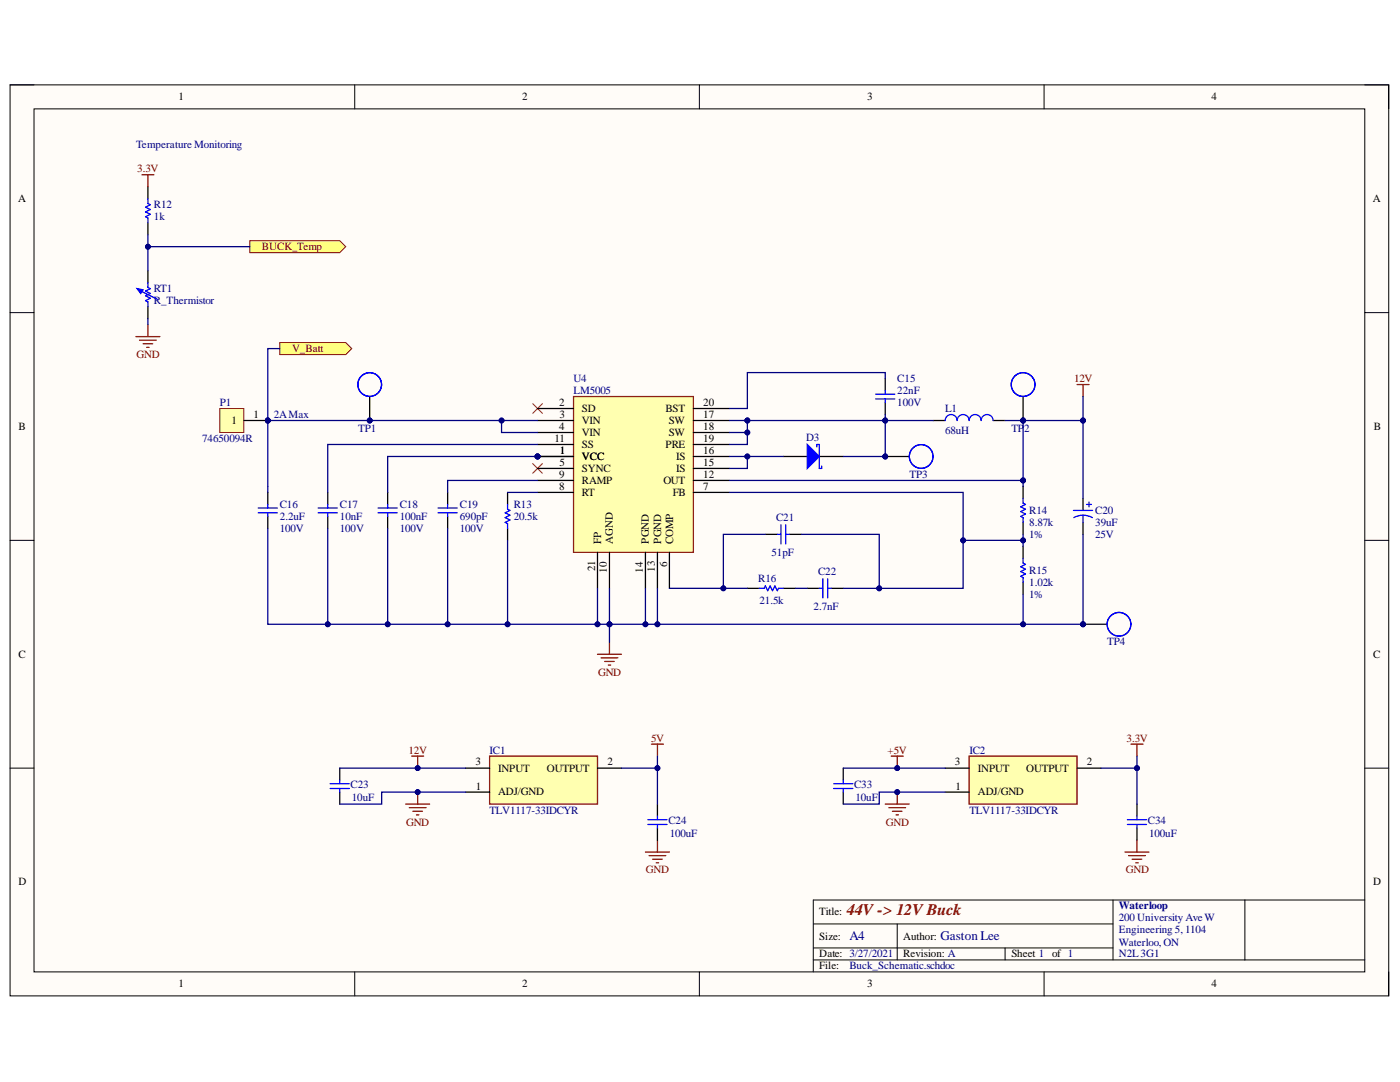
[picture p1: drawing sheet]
<svg xmlns="http://www.w3.org/2000/svg" width="279mm" height="216mm" viewBox="0 0 279 216" stroke-linecap="round" stroke-linejoin="round" font-family="sans-serif">
<defs><g id="words">
<text font-size="3.2" fill="#800000" x="169" y="182.7">44V -&gt; 12V Buck</text>
<g font-size="2.6" fill="#000080">
<text x="169.5" y="187.6">A4</text>
<text x="187.7" y="187.6">Gaston Lee</text>
</g>
<g font-size="2.2">
<text x="35.6" y="20">1</text>
<text x="104.2" y="20">2</text>
<text x="173.1" y="20">3</text>
<text x="241.8" y="20">4</text>
<text x="3.6" y="40.3">A</text>
<text x="274" y="40.3">A</text>
<text x="50.6" y="83.4">1</text>
<text x="111.6" y="81">2</text>
<text x="111.7" y="83.4">3</text>
<text x="116.1" y="82.2">SD</text>
<text x="132.8" y="82.2">BST</text>
<text x="140.3" y="81">20</text>
<text x="140.3" y="83.4">17</text>
<text x="3.7" y="85.8">B</text>
<text x="46.2" y="84.6">1</text>
<text x="110.6" y="88.2">11</text>
<text x="111.6" y="85.8">4</text>
<text x="116.1" y="84.6">VIN</text>
<text x="116.1" y="87">VIN</text>
<text x="116.1" y="89.4">SS</text>
<text x="132.8" y="89.4">PRE</text>
<text x="133.5" y="84.6">SW</text>
<text x="133.5" y="87">SW</text>
<text x="140.3" y="85.8">18</text>
<text x="140.3" y="88.2">19</text>
<text x="274.2" y="85.8">B</text>
<text x="111.6" y="95.4">9</text>
<text x="111.7" y="92.9">5</text>
<text x="111.7" y="90.6">1</text>
<text x="116.1" y="91.8">VCC</text>
<text x="116.1" y="94.2">SYNC</text>
<text x="134.9" y="91.8">IS</text>
<text x="134.9" y="94.2">IS</text>
<text x="140.3" y="90.6">16</text>
<text x="140.3" y="92.9">15</text>
<text x="140.3" y="95.4">12</text>
<text x="111.6" y="97.8">8</text>
<text x="116.1" y="96.6">RAMP</text>
<text x="116.1" y="98.9">RT</text>
<text x="132.4" y="96.6">OUT</text>
<text x="134.2" y="98.9">FB</text>
<text x="140.3" y="97.8">7</text>
<text x="118.8" y="114" transform="rotate(-90 118.8 114)">21</text>
<text x="119.9" y="108.5" transform="rotate(-90 119.9 108.5)">FP</text>
<text x="122.3" y="108.5" transform="rotate(-90 122.3 108.5)">AGND</text>
<text x="129.5" y="108.5" transform="rotate(-90 129.5 108.5)">PGND</text>
<text x="132" y="108.5" transform="rotate(-90 132 108.5)">PGND</text>
<text x="133.1" y="113.2" transform="rotate(-90 133.1 113.2)">6</text>
<text x="134.3" y="108.5" transform="rotate(-90 134.3 108.5)">COMP</text>
<text x="121.1" y="114.2" transform="rotate(-90 121.1 114.2)">10</text>
<text x="128.3" y="114.2" transform="rotate(-90 128.3 114.2)">14</text>
<text x="130.7" y="114.1" transform="rotate(-90 130.7 114.1)">13</text>
<text x="3.7" y="131.2">C</text>
<text x="274.1" y="131.2">C</text>
<text x="94.9" y="152.7">3</text>
<text x="99.4" y="154">INPUT</text>
<text x="109.1" y="154">OUTPUT</text>
<text x="121.2" y="152.7">2</text>
<text x="190.6" y="152.7">3</text>
<text x="195.2" y="154">INPUT</text>
<text x="204.8" y="154">OUTPUT</text>
<text x="216.9" y="152.7">2</text>
<text x="95" y="157.5">1</text>
<text x="99.4" y="158.7">ADJ/GND</text>
<text x="190.7" y="157.5">1</text>
<text x="195.2" y="158.7">ADJ/GND</text>
<text x="3.7" y="176.7">D</text>
<text x="274.1" y="176.7">D</text>
<text x="163.5" y="182.7">Title:</text>
<text x="163.5" y="187.5">Size:</text>
<text x="163.5" y="191">Date: 3/27/2021</text>
<text x="180.3" y="187.5">Author:</text>
<text x="180.3" y="191">Revision: A</text>
<text x="201.8" y="191">Sheet 1 of 1</text>
<text x="35.6" y="197">1</text>
<text x="104.2" y="197">2</text>
<text x="163.5" y="193.4">File:</text>
<text x="173.1" y="197">3</text>
<text x="241.8" y="197">4</text>
</g>
<g font-size="2.2" fill="#000080">
<text x="27.2" y="29.6">Temperature Monitoring</text>
<text x="30.7" y="41.5">R12</text>
<text x="30.7" y="44">1k</text>
<text x="30.7" y="58.3">RT1</text>
<text x="30.7" y="60.7">R_Thermistor</text>
<text x="114.5" y="76.2">U4</text>
<text x="179.1" y="76.2">C15</text>
<text x="43.9" y="81">P1</text>
<text x="54.6" y="83.4">2AMax</text>
<text x="114.5" y="78.6">LM5005</text>
<text x="179.1" y="78.6">22nF</text>
<text x="179.1" y="81">100V</text>
<text x="188.6" y="82.2">L1</text>
<text x="40.3" y="88.2">74650094R</text>
<text x="71.5" y="86.3">TP1</text>
<text x="160.9" y="87.9">D3</text>
<text x="188.6" y="86.5">68uH</text>
<text x="201.8" y="86.3">TP</text>
<text x="204.4" y="86.3">2</text>
<text x="181.5" y="95.3">TP3</text>
<text x="55.8" y="101.3">C16</text>
<text x="67.8" y="101.3">C17</text>
<text x="79.8" y="101.3">C18</text>
<text x="91.8" y="101.3">C19</text>
<text x="102.5" y="101.3">R13</text>
<text x="55.8" y="103.8">2.2uF</text>
<text x="55.8" y="106.1">100V</text>
<text x="67.8" y="103.8">10nF</text>
<text x="67.8" y="106.1">100V</text>
<text x="79.8" y="103.8">100nF</text>
<text x="79.8" y="106.1">100V</text>
<text x="91.8" y="103.8">690pF</text>
<text x="91.8" y="106.1">100V</text>
<text x="102.5" y="103.8">20.5k</text>
<text x="154.9" y="104">C21</text>
<text x="205.4" y="104.9">8.87k</text>
<text x="205.4" y="102.6">R14</text>
<text x="205.4" y="107.3">1%</text>
<text x="218.6" y="104.9">39uF</text>
<text x="218.6" y="102.6">C20</text>
<text x="218.6" y="107.3">25V</text>
<text x="154" y="111">51pF</text>
<text x="151.3" y="116.2">R16</text>
<text x="163.3" y="114.8">C22</text>
<text x="205.4" y="116.9">1.02k</text>
<text x="205.4" y="114.5">R15</text>
<text x="205.4" y="119.3">1%</text>
<text x="151.6" y="120.5">21.5k</text>
<text x="162.3" y="121.7">2.7nF</text>
<text x="221" y="128.8">TP4</text>
<text x="97.7" y="150.4">IC1</text>
<text x="193.5" y="150.4">IC2</text>
<text x="70" y="157.3">C23</text>
<text x="70.2" y="159.9">10uF</text>
<text x="170.5" y="157.3">C33</text>
<text x="170.7" y="159.9">10uF</text>
<text x="97.7" y="162.4">TLV1117-33IDCYR</text>
<text x="133.4" y="164.5">C24</text>
<text x="133.7" y="167.1">100uF</text>
<text x="193.5" y="162.4">TLV1117-33IDCYR</text>
<text x="229.1" y="164.5">C34</text>
<text x="229.3" y="167.1">100uF</text>
<text x="223.3" y="181.5">Waterloop</text>
<text x="223.3" y="183.8">200 University Ave W</text>
<text x="223.3" y="186.2">Engineering 5,1104</text>
<text x="223.3" y="188.7">Waterloo, ON</text>
<text x="223.3" y="191">N2L3G1</text>
<text x="169.5" y="193.4">Buck_Schematic.schdoc</text>
</g>
<g font-size="2.2" fill="#800000">
<text x="27.4" y="34.3">3.3V</text>
<text x="52.3" y="49.9">BUCK_Temp</text>
<text x="27.2" y="71.5">GND</text>
<text x="58.3" y="70.3">V_Batt</text>
<text x="214.4" y="76.2">12V</text>
<text x="119.4" y="134.8">GND</text>
<text x="129.9" y="148">5V</text>
<text x="224.8" y="148">3.3V</text>
<text x="81.5" y="150.4">12V</text>
<text x="177.1" y="150.4">+5V</text>
<text x="81" y="164.7">GND</text>
<text x="176.8" y="164.7">GND</text>
<text x="128.9" y="174.3">GND</text>
<text x="224.7" y="174.3">GND</text>
</g>
</g></defs>
<path d="M2 16.9h275.2v181.8h-275.2z" fill-rule="evenodd" fill="#fffcf8"/>
<path d="M2 16.9h275.2v181.8h-275.2z" fill="none" stroke="#000" stroke-width=".2"/>
<path d="M6.8 21.7h265.6v172.2h-265.6z" fill-rule="evenodd" fill="#fffcf8"/>
<g fill="none" stroke="#000" stroke-width=".2">
<path d="M2 16.9h4.8M70.8 16.9v4.8M139.6 16.9v4.8M208.4 16.9v4.8M272.4 16.9h4.8v4.8M6.8 21.7h265.6v172.2h-265.6zM2 62.4h4.8M272.4 62.4h4.8M2 107.8h4.8M272.4 107.8h4.8M2 153.3h4.8M272.4 153.3h4.8"/>
<path d="M222.1 179.6v11.9M248.4 179.6v11.9M272.4 179.6h-110.1v14.3M70.8 193.9v4.8M139.6 193.9v4.8M162.3 184.4h59.8M162.3 191.5h110.1M162.3 189.2h59.8M179.1 184.4v7.1M200.6 189.2v2.3M208.4 193.9v4.8M277.2 193.9v4.8"/>
</g>
<path d="M106.3 80.6l1.9 1.9M106.3 92.5l1.9 1.9M108.2 80.6l-1.9 1.9M108.2 92.5l-1.9 1.9" fill="none" stroke="#f00" stroke-width=".2"/>
<circle cx="107.3" cy="91.1" r=".48" fill="#000080"/>
<circle cx="107.3" cy="91.1" r=".48" fill="none" stroke="#000080" stroke-width=".2"/>
<circle cx="107.3" cy="91.1" r=".48" fill="#000080"/>
<circle cx="107.3" cy="91.1" r=".48" fill="none" stroke="#000080" stroke-width=".2"/>
<path d="M114.5 79.1h23.9v31.1h-23.9z" fill-rule="evenodd" fill="#ffffb0"/>
<path d="M114.5 79.1h23.9v31.1h-23.9z" fill="none" stroke="#85200c" stroke-width=".25"/>
<path d="M107.3 91.1h7.2" fill="none" stroke="#000" stroke-width=".25"/>
<circle cx="107.3" cy="91.1" r=".48" fill="#000080"/>
<circle cx="107.3" cy="91.1" r=".48" fill="none" stroke="#000080" stroke-width=".2"/>
<path d="M107.3 81.5h7.2M107.3 83.9h7.2M107.3 86.3h7.2M107.3 88.7h7.2M107.3 91.1h7.2M138.4 81.5h7.2M138.4 83.9h7.2M138.4 86.3h7.2M138.4 88.7h7.2M138.4 91.1h7.2" fill="none" stroke="#000" stroke-width=".25"/>
<circle cx="107.3" cy="91.1" r=".48" fill="#000080"/>
<circle cx="107.3" cy="91.1" r=".48" fill="none" stroke="#000080" stroke-width=".2"/>
<g fill="none" stroke="#000" stroke-width=".25">
<path d="M176.7 75.5v2.4M53.4 98.3v2.4M65.4 98.3v2.4M77.4 98.3v2.4M89.3 98.3v2.4M101.3 98.3v2.4M107.3 93.5h7.2M107.3 95.9h7.2M107.3 98.3h7.2M138.4 93.5h7.2M138.4 95.9h7.2M138.4 98.3h7.2"/>
<path d="M156.3 91.1h4.8M163.5 91.1h4.8M176.7 80.3v2.4M186.2 83.9h2.4M198.2 83.9h2.4M53.4 103v2.4M65.4 103v2.4M77.4 103v2.4M89.3 103v2.4M101.3 105.4v2.4M119.2 110.2v7.2M121.6 110.2v7.2"/>
<path d="M128.8 110.2v7.2M131.2 110.2v7.2M133.6 110.2v7.2"/>
</g>
<g fill="none" stroke="#00f" stroke-width=".25">
<path d="M174.8 78.6h3.8M174.8 79.6h3.8M176.7 77.9v.7M176.7 79.6v.7M188.6 83.9a1.19 1.19 0 0 1 1.2-1.2 1.19 1.19 0 0 1 1.2 1.2 1.2 1.2 0 0 1 1.2-1.2 1.2 1.2 0 0 1 1.2 1.2 1.19 1.19 0 0 1 1.2-1.2 1.19 1.19 0 0 1 1.2 1.2 1.19 1.19 0 0 1 1.2-1.2 1.19 1.19 0 0 1 1.2 1.2M51.5 101.4h3.9M51.5 102.3h3.9M53.4 100.7v.7M53.4 102.3v.7M63.5 101.4h3.8M63.5 102.3h3.8M65.4 100.7v.7"/>
<path d="M65.4 102.3v.7M75.5 101.4h3.8M75.5 102.3h3.8M77.4 100.7v.7M77.4 102.3v.7M87.4 101.4h3.8M87.4 102.3h3.8M89.3 100.7v.7M89.3 102.3v.7M101.3 100.7v.9l.5 .2-1 .5 1 .5-1 .5 1 .5-1 .4 .5 .3v.9"/>
</g>
<path d="M161.1 88.7l2.4 2.4-2.4 2.4z" fill="#00f"/>
<g fill="none" stroke="#00f" stroke-width=".25">
<path d="M161.1 88.7l2.4 2.4-2.4 2.4zM163 89.2v-.5h.5v4.8h.5v-.5M204.2 99.5v.9l.5 .3-1 .4 1 .5-1 .5 1 .5-1 .4 .5 .3v.9M151.5 117.4h1l.2-.5 .5 1 .5-1 .5 1 .5-1 .4 1 .3-.5h.9M155.1 106.6h.7M155.8 104.7v3.8M156.8 104.7v3.8M156.8 106.6h.7M163.5 117.4h.7M164.2 115.5v3.8M165.2 117.4h.7M165.2 115.5v3.8"/>
<path d="M204.2 111.4v1l.5 .2-1 .5 1 .5-1 .4 1 .5-1 .5 .5 .2v1M214.2 101.9h3.9M216.1 102.8l.8 .1 1.1 .4M216.1 102.8l-1.1 .2-.7 .3M216.1 102.8v1.4M216.9 100.7h.9M217.3 100.2v.9"/>
</g>
<path d="M204.2 97.1v2.4M216.1 99.5v2.4M149.1 117.4h2.4M152.7 106.6h2.4M156.3 117.4h2.4M157.5 106.6h2.4M161.1 117.4h2.4M165.9 117.4h2.4M204.2 104.2v2.4M204.2 109v2.4M204.2 116.2v2.4M216.1 104.2v2.4" fill="none" stroke="#000" stroke-width=".25"/>
<path d="M214.9 76.7h2.4M216.1 76.7v2.4M119.2 130.5h4.8M120 131.3h3.3M120.7 132h1.9M121.4 132.7h.5M121.6 128.2v2.3" fill="none" stroke="#800000" stroke-width=".25"/>
<circle cx="73.8" cy="83.9" r=".48" fill="#000080"/>
<circle cx="73.8" cy="83.9" r=".48" fill="none" stroke="#000080" stroke-width=".2"/>
<path d="M73.8 79.1v4.8" fill="none" stroke="#000" stroke-width=".25"/>
<circle cx="73.8" cy="83.9" r=".48" fill="#000080"/>
<circle cx="73.8" cy="83.9" r=".48" fill="none" stroke="#000080" stroke-width=".2"/>
<g fill="none" stroke="#00f" stroke-width=".25">
<circle cx="73.8" cy="76.7" r="2.36"/>
<circle cx="73.8" cy="76.7" r="2.37"/>
</g>
<circle cx="204.2" cy="83.9" r=".48" fill="#000080"/>
<circle cx="204.2" cy="83.9" r=".48" fill="none" stroke="#000080" stroke-width=".2"/>
<path d="M204.2 79.1v4.8" fill="none" stroke="#000" stroke-width=".25"/>
<circle cx="204.2" cy="83.9" r=".48" fill="#000080"/>
<circle cx="204.2" cy="83.9" r=".48" fill="none" stroke="#000080" stroke-width=".2"/>
<circle cx="204.2" cy="76.7" r="2.37" fill="none" stroke="#00f" stroke-width=".25"/>
<circle cx="216.1" cy="124.6" r=".48" fill="#000080"/>
<circle cx="216.1" cy="124.6" r=".48" fill="none" stroke="#000080" stroke-width=".2"/>
<path d="M216.1 124.6h4.8" fill="none" stroke="#000" stroke-width=".25"/>
<circle cx="216.1" cy="124.6" r=".48" fill="#000080"/>
<circle cx="216.1" cy="124.6" r=".48" fill="none" stroke="#000080" stroke-width=".2"/>
<g fill="none" stroke="#00f" stroke-width=".25">
<path d="M28.1 58.1l3.3 1.6M29.5 56.4v1l.5 .2-1 .5 1 .5-1 .4 1 .5-1 .5 .5 .2v1"/>
<circle cx="223.3" cy="124.6" r="2.37"/>
<circle cx="223.3" cy="124.6" r="2.36"/>
</g>
<path d="M29.5 54v2.4M29.5 61.2v2.4" fill="none" stroke="#000" stroke-width=".25"/>
<path d="M27.4 57.6l1.2 .2-.5 .8z" fill="#00f"/>
<path d="M29.5 39.7v.9l.5 .3-1 .4 1 .5-1 .5 1 .5-1 .4 .5 .3v.9M27.4 57.6l1.2 .2-.5 .8z" fill="none" stroke="#00f" stroke-width=".25"/>
<path d="M29.5 37.3v2.4M29.5 44.4v2.4" fill="none" stroke="#000" stroke-width=".25"/>
<path d="M27.1 67.2h4.8M27.8 67.9h3.4M28.6 68.6h1.9M29.3 69.3h.5M29.5 64.8v2.4" fill="none" stroke="#800000" stroke-width=".25"/>
<path d="M49.9 48h17.9l1.2 1.2-1.2 1.2h-17.9z" fill-rule="evenodd" fill="#ffff80"/>
<path d="M49.9 48h17.9l1.2 1.2-1.2 1.2h-17.9z" fill="none" stroke="#800000" stroke-width=".2"/>
<circle cx="176.7" cy="91.1" r=".48" fill="#000080"/>
<circle cx="176.7" cy="91.1" r=".48" fill="none" stroke="#000080" stroke-width=".2"/>
<path d="M176.7 91.1h4.7" fill="none" stroke="#000" stroke-width=".25"/>
<circle cx="176.7" cy="91.1" r=".48" fill="#000080"/>
<circle cx="176.7" cy="91.1" r=".48" fill="none" stroke="#000080" stroke-width=".2"/>
<circle cx="183.8" cy="91.1" r="2.36" fill="none" stroke="#00f" stroke-width=".25"/>
<path d="M97.7 150.9h21.5v9.5h-21.5z" fill-rule="evenodd" fill="#ffffb0"/>
<path d="M97.7 150.9h21.5v9.5h-21.5zM130 148.5h2.4M131.2 148.5v2.4M128.8 170h4.8M129.5 170.7h3.4M130.2 171.4h2M131 172.2h.4M131.2 167.6v2.4" fill="none" stroke="#800000" stroke-width=".25"/>
<path d="M92.9 158.1h4.8M92.9 153.3h4.8M119.2 153.3h4.8M131.2 160.4v2.4M131.2 165.2v2.4" fill="none" stroke="#000" stroke-width=".25"/>
<path d="M129.3 164.5h3.8M129.3 163.6h3.8M131.2 162.8v.8M131.2 164.5v.7" fill="none" stroke="#00f" stroke-width=".25"/>
<circle cx="53.4" cy="83.9" r=".48" fill="#000080"/>
<circle cx="53.4" cy="83.9" r=".48" fill="none" stroke="#000080" stroke-width=".2"/>
<path d="M43.9 81.5h4.8v4.8h-4.8z" fill-rule="evenodd" fill="#ffffb0"/>
<path d="M43.9 81.5h4.8v4.8h-4.8z" fill="none" stroke="#800000" stroke-width=".2"/>
<path d="M48.7 83.9h4.7" fill="none" stroke="#000" stroke-width=".25"/>
<circle cx="53.4" cy="83.9" r=".48" fill="#000080"/>
<circle cx="53.4" cy="83.9" r=".48" fill="none" stroke="#000080" stroke-width=".2"/>
<path d="M28.3 34.9h2.4M29.5 34.9v2.4M82.2 150.9h2.3M83.4 150.9v2.4" fill="none" stroke="#800000" stroke-width=".25"/>
<circle cx="83.4" cy="153.3" r=".48" fill="#000080"/>
<circle cx="83.4" cy="153.3" r=".48" fill="none" stroke="#000080" stroke-width=".2"/>
<path d="M83.4 158.1v2.3M81 160.4h4.7M81.7 161.2h3.3M82.4 161.9h1.9M83.1 162.6h.5" fill="none" stroke="#800000" stroke-width=".25"/>
<circle cx="83.4" cy="158.1" r=".48" fill="#000080"/>
<circle cx="83.4" cy="158.1" r=".48" fill="none" stroke="#000080" stroke-width=".2"/>
<path d="M193.4 150.9h21.5v9.5h-21.5z" fill-rule="evenodd" fill="#ffffb0"/>
<path d="M177.9 150.9h2.4M179.1 150.9v2.4M193.4 150.9h21.5v9.5h-21.5zM225.7 148.5h2.4M226.9 148.5v2.4M224.5 170h4.8M225.2 170.7h3.4M226 171.4h1.9M226.7 172.2h.4M226.9 167.6v2.4" fill="none" stroke="#800000" stroke-width=".25"/>
<path d="M188.6 158.1h4.8M188.6 153.3h4.8M214.9 153.3h4.8M226.9 160.4v2.4M226.9 165.2v2.4" fill="none" stroke="#000" stroke-width=".25"/>
<path d="M225 164.5h3.8M225 163.6h3.8M226.9 162.8v.8M226.9 164.5v.7" fill="none" stroke="#00f" stroke-width=".25"/>
<circle cx="179.1" cy="153.3" r=".48" fill="#000080"/>
<circle cx="179.1" cy="153.3" r=".48" fill="none" stroke="#000080" stroke-width=".2"/>
<path d="M179.1 158.1v2.3M176.7 160.4h4.7M177.4 161.2h3.3M178.1 161.9h1.9M178.8 162.6h.5" fill="none" stroke="#800000" stroke-width=".25"/>
<circle cx="179.1" cy="158.1" r=".48" fill="#000080"/>
<circle cx="179.1" cy="158.1" r=".48" fill="none" stroke="#000080" stroke-width=".2"/>
<path d="M67.8 153.3v2.4M67.8 158.1v2.3M168.3 153.3v2.4M168.3 158.1v2.3" fill="none" stroke="#000" stroke-width=".25"/>
<path d="M65.9 157.3h3.8M65.9 156.4h3.8M67.8 155.7v.7M67.8 157.3v.8M166.4 157.3h3.8M166.4 156.4h3.8M168.3 155.7v.7M168.3 157.3v.8" fill="none" stroke="#00f" stroke-width=".25"/>
<path d="M216.1 79.1v4.8" fill="none" stroke="#000080" stroke-width=".25"/>
<circle cx="216.1" cy="83.9" r=".48" fill="#000080"/>
<circle cx="216.1" cy="83.9" r=".48" fill="none" stroke="#000080" stroke-width=".2"/>
<path d="M29.5 46.8v2.4h20.4" fill="none" stroke="#000080" stroke-width=".25"/>
<circle cx="29.5" cy="49.2" r=".48" fill="#000080"/>
<circle cx="29.5" cy="49.2" r=".48" fill="none" stroke="#000080" stroke-width=".2"/>
<path d="M53.4 105.4v19.2h35.9v-19.2" fill="none" stroke="#000080" stroke-width=".25"/>
<circle cx="89.3" cy="124.6" r=".48" fill="#000080"/>
<circle cx="89.3" cy="124.6" r=".48" fill="none" stroke="#000080" stroke-width=".2"/>
<circle cx="77.4" cy="124.6" r=".48" fill="#000080"/>
<circle cx="77.4" cy="124.6" r=".48" fill="none" stroke="#000080" stroke-width=".2"/>
<circle cx="65.4" cy="124.6" r=".48" fill="#000080"/>
<circle cx="65.4" cy="124.6" r=".48" fill="none" stroke="#000080" stroke-width=".2"/>
<path d="M107.3 88.7h-41.9v9.6M107.3 91.1h-29.9v7.2" fill="none" stroke="#000080" stroke-width=".25"/>
<circle cx="107.3" cy="91.1" r=".48" fill="#000080"/>
<circle cx="107.3" cy="91.1" r=".48" fill="none" stroke="#000080" stroke-width=".2"/>
<path d="M101.3 107.8v16.8h-12" fill="none" stroke="#000080" stroke-width=".25"/>
<circle cx="101.3" cy="124.6" r=".48" fill="#000080"/>
<circle cx="101.3" cy="124.6" r=".48" fill="none" stroke="#000080" stroke-width=".2"/>
<circle cx="89.3" cy="124.6" r=".48" fill="#000080"/>
<circle cx="89.3" cy="124.6" r=".48" fill="none" stroke="#000080" stroke-width=".2"/>
<path d="M107.3 95.9h-18v2.4M101.3 124.6h17.9" fill="none" stroke="#000080" stroke-width=".25"/>
<circle cx="101.3" cy="124.6" r=".48" fill="#000080"/>
<circle cx="101.3" cy="124.6" r=".48" fill="none" stroke="#000080" stroke-width=".2"/>
<circle cx="119.2" cy="124.6" r=".48" fill="#000080"/>
<circle cx="119.2" cy="124.6" r=".48" fill="none" stroke="#000080" stroke-width=".2"/>
<path d="M101.3 98.3h6M119.2 117.4v7.2h2.4v-7.2" fill="none" stroke="#000080" stroke-width=".25"/>
<circle cx="119.2" cy="124.6" r=".48" fill="#000080"/>
<circle cx="119.2" cy="124.6" r=".48" fill="none" stroke="#000080" stroke-width=".2"/>
<circle cx="121.6" cy="124.6" r=".48" fill="#000080"/>
<circle cx="121.6" cy="124.6" r=".48" fill="none" stroke="#000080" stroke-width=".2"/>
<path d="M131.2 117.4v7.2h-9.6" fill="none" stroke="#000080" stroke-width=".25"/>
<circle cx="121.6" cy="124.6" r=".48" fill="#000080"/>
<circle cx="121.6" cy="124.6" r=".48" fill="none" stroke="#000080" stroke-width=".2"/>
<circle cx="128.8" cy="124.6" r=".48" fill="#000080"/>
<circle cx="128.8" cy="124.6" r=".48" fill="none" stroke="#000080" stroke-width=".2"/>
<circle cx="131.2" cy="124.6" r=".48" fill="#000080"/>
<circle cx="131.2" cy="124.6" r=".48" fill="none" stroke="#000080" stroke-width=".2"/>
<path d="M204.2 118.6v6h-73" fill="none" stroke="#000080" stroke-width=".25"/>
<circle cx="131.2" cy="124.6" r=".48" fill="#000080"/>
<circle cx="131.2" cy="124.6" r=".48" fill="none" stroke="#000080" stroke-width=".2"/>
<circle cx="204.2" cy="124.6" r=".48" fill="#000080"/>
<circle cx="204.2" cy="124.6" r=".48" fill="none" stroke="#000080" stroke-width=".2"/>
<path d="M133.6 117.4h15.5" fill="none" stroke="#000080" stroke-width=".25"/>
<circle cx="144.4" cy="117.4" r=".48" fill="#000080"/>
<circle cx="144.4" cy="117.4" r=".48" fill="none" stroke="#000080" stroke-width=".2"/>
<path d="M152.7 106.6h-8.3v10.8" fill="none" stroke="#000080" stroke-width=".25"/>
<circle cx="144.4" cy="117.4" r=".48" fill="#000080"/>
<circle cx="144.4" cy="117.4" r=".48" fill="none" stroke="#000080" stroke-width=".2"/>
<path d="M145.6 98.3h46.6v9.5h12v1.2" fill="none" stroke="#000080" stroke-width=".25"/>
<circle cx="192.2" cy="107.8" r=".48" fill="#000080"/>
<circle cx="192.2" cy="107.8" r=".48" fill="none" stroke="#000080" stroke-width=".2"/>
<circle cx="204.2" cy="107.8" r=".48" fill="#000080"/>
<circle cx="204.2" cy="107.8" r=".48" fill="none" stroke="#000080" stroke-width=".2"/>
<path d="M145.6 95.9h58.6" fill="none" stroke="#000080" stroke-width=".25"/>
<circle cx="204.2" cy="95.9" r=".48" fill="#000080"/>
<circle cx="204.2" cy="95.9" r=".48" fill="none" stroke="#000080" stroke-width=".2"/>
<path d="M149.1 91.1v2.4h-3.5" fill="none" stroke="#000080" stroke-width=".25"/>
<circle cx="149.1" cy="91.1" r=".48" fill="#000080"/>
<circle cx="149.1" cy="91.1" r=".48" fill="none" stroke="#000080" stroke-width=".2"/>
<path d="M145.6 91.1h10.7" fill="none" stroke="#000080" stroke-width=".25"/>
<circle cx="149.1" cy="91.1" r=".48" fill="#000080"/>
<circle cx="149.1" cy="91.1" r=".48" fill="none" stroke="#000080" stroke-width=".2"/>
<path d="M149.1 83.9v4.8h-3.5" fill="none" stroke="#000080" stroke-width=".25"/>
<circle cx="149.1" cy="86.3" r=".48" fill="#000080"/>
<circle cx="149.1" cy="86.3" r=".48" fill="none" stroke="#000080" stroke-width=".2"/>
<circle cx="149.1" cy="83.9" r=".48" fill="#000080"/>
<circle cx="149.1" cy="83.9" r=".48" fill="none" stroke="#000080" stroke-width=".2"/>
<path d="M145.6 86.3h3.5" fill="none" stroke="#000080" stroke-width=".25"/>
<circle cx="149.1" cy="86.3" r=".48" fill="#000080"/>
<circle cx="149.1" cy="86.3" r=".48" fill="none" stroke="#000080" stroke-width=".2"/>
<path d="M145.6 83.9h3.5" fill="none" stroke="#000080" stroke-width=".25"/>
<circle cx="149.1" cy="83.9" r=".48" fill="#000080"/>
<circle cx="149.1" cy="83.9" r=".48" fill="none" stroke="#000080" stroke-width=".2"/>
<path d="M176.7 75.5v-1.2h-27.5v7.2h-3.6M149.2 83.9h37" fill="none" stroke="#000080" stroke-width=".25"/>
<circle cx="149.1" cy="83.9" r=".48" fill="#000080"/>
<circle cx="149.1" cy="83.9" r=".48" fill="none" stroke="#000080" stroke-width=".2"/>
<circle cx="176.7" cy="83.9" r=".48" fill="#000080"/>
<circle cx="176.7" cy="83.9" r=".48" fill="none" stroke="#000080" stroke-width=".2"/>
<path d="M158.7 117.4h2.4M159.9 106.6h15.6v10.8" fill="none" stroke="#000080" stroke-width=".25"/>
<circle cx="175.5" cy="117.4" r=".48" fill="#000080"/>
<circle cx="175.5" cy="117.4" r=".48" fill="none" stroke="#000080" stroke-width=".2"/>
<path d="M192.2 107.8v9.6h-23.9" fill="none" stroke="#000080" stroke-width=".25"/>
<circle cx="175.5" cy="117.4" r=".48" fill="#000080"/>
<circle cx="175.5" cy="117.4" r=".48" fill="none" stroke="#000080" stroke-width=".2"/>
<circle cx="192.2" cy="107.8" r=".48" fill="#000080"/>
<circle cx="192.2" cy="107.8" r=".48" fill="none" stroke="#000080" stroke-width=".2"/>
<path d="M176.7 83.9v7.2h-8.4" fill="none" stroke="#000080" stroke-width=".25"/>
<circle cx="176.7" cy="91.1" r=".48" fill="#000080"/>
<circle cx="176.7" cy="91.1" r=".48" fill="none" stroke="#000080" stroke-width=".2"/>
<circle cx="176.7" cy="83.9" r=".48" fill="#000080"/>
<circle cx="176.7" cy="83.9" r=".48" fill="none" stroke="#000080" stroke-width=".2"/>
<path d="M200.6 83.9h3.6v12" fill="none" stroke="#000080" stroke-width=".25"/>
<circle cx="204.2" cy="95.9" r=".48" fill="#000080"/>
<circle cx="204.2" cy="95.9" r=".48" fill="none" stroke="#000080" stroke-width=".2"/>
<circle cx="204.2" cy="83.9" r=".48" fill="#000080"/>
<circle cx="204.2" cy="83.9" r=".48" fill="none" stroke="#000080" stroke-width=".2"/>
<path d="M216.1 106.6v18h-11.9" fill="none" stroke="#000080" stroke-width=".25"/>
<circle cx="204.2" cy="124.6" r=".48" fill="#000080"/>
<circle cx="204.2" cy="124.6" r=".48" fill="none" stroke="#000080" stroke-width=".2"/>
<circle cx="216.1" cy="124.6" r=".48" fill="#000080"/>
<circle cx="216.1" cy="124.6" r=".48" fill="none" stroke="#000080" stroke-width=".2"/>
<path d="M65.4 105.4v19.2" fill="none" stroke="#000080" stroke-width=".25"/>
<circle cx="65.4" cy="124.6" r=".48" fill="#000080"/>
<circle cx="65.4" cy="124.6" r=".48" fill="none" stroke="#000080" stroke-width=".2"/>
<path d="M77.4 105.4v19.2" fill="none" stroke="#000080" stroke-width=".25"/>
<circle cx="77.4" cy="124.6" r=".48" fill="#000080"/>
<circle cx="77.4" cy="124.6" r=".48" fill="none" stroke="#000080" stroke-width=".2"/>
<path d="M121.6 124.6v3.6" fill="none" stroke="#000080" stroke-width=".25"/>
<circle cx="121.6" cy="124.6" r=".48" fill="#000080"/>
<circle cx="121.6" cy="124.6" r=".48" fill="none" stroke="#000080" stroke-width=".2"/>
<path d="M128.8 117.4v7.2" fill="none" stroke="#000080" stroke-width=".25"/>
<circle cx="128.8" cy="124.6" r=".48" fill="#000080"/>
<circle cx="128.8" cy="124.6" r=".48" fill="none" stroke="#000080" stroke-width=".2"/>
<path d="M176.7 82.7v1.2" fill="none" stroke="#000080" stroke-width=".25"/>
<circle cx="176.7" cy="83.9" r=".48" fill="#000080"/>
<circle cx="176.7" cy="83.9" r=".48" fill="none" stroke="#000080" stroke-width=".2"/>
<path d="M204.2 106.6v1.2" fill="none" stroke="#000080" stroke-width=".25"/>
<circle cx="204.2" cy="107.8" r=".48" fill="#000080"/>
<circle cx="204.2" cy="107.8" r=".48" fill="none" stroke="#000080" stroke-width=".2"/>
<path d="M204.2 95.9v1.2" fill="none" stroke="#000080" stroke-width=".25"/>
<circle cx="204.2" cy="95.9" r=".48" fill="#000080"/>
<circle cx="204.2" cy="95.9" r=".48" fill="none" stroke="#000080" stroke-width=".2"/>
<path d="M216.1 83.9v15.6" fill="none" stroke="#000080" stroke-width=".25"/>
<circle cx="216.1" cy="83.9" r=".48" fill="#000080"/>
<circle cx="216.1" cy="83.9" r=".48" fill="none" stroke="#000080" stroke-width=".2"/>
<path d="M107.3 83.9h-7.2v2.4h7.2" fill="none" stroke="#000080" stroke-width=".25"/>
<circle cx="100.1" cy="83.9" r=".48" fill="#000080"/>
<circle cx="100.1" cy="83.9" r=".48" fill="none" stroke="#000080" stroke-width=".2"/>
<path d="M204.2 83.9h11.9" fill="none" stroke="#000080" stroke-width=".25"/>
<circle cx="204.2" cy="83.9" r=".48" fill="#000080"/>
<circle cx="204.2" cy="83.9" r=".48" fill="none" stroke="#000080" stroke-width=".2"/>
<circle cx="216.1" cy="83.9" r=".48" fill="#000080"/>
<circle cx="216.1" cy="83.9" r=".48" fill="none" stroke="#000080" stroke-width=".2"/>
<path d="M131.2 150.9v2.4" fill="none" stroke="#000080" stroke-width=".25"/>
<circle cx="131.2" cy="153.3" r=".48" fill="#000080"/>
<circle cx="131.2" cy="153.3" r=".48" fill="none" stroke="#000080" stroke-width=".2"/>
<path d="M29.5 49.2v4.8" fill="none" stroke="#000080" stroke-width=".25"/>
<circle cx="29.5" cy="49.2" r=".48" fill="#000080"/>
<circle cx="29.5" cy="49.2" r=".48" fill="none" stroke="#000080" stroke-width=".2"/>
<path d="M29.5 63.6v1.2M67.8 153.3h25.1" fill="none" stroke="#000080" stroke-width=".25"/>
<circle cx="83.4" cy="153.3" r=".48" fill="#000080"/>
<circle cx="83.4" cy="153.3" r=".48" fill="none" stroke="#000080" stroke-width=".2"/>
<path d="M124 153.3h7.2v7.1" fill="none" stroke="#000080" stroke-width=".25"/>
<circle cx="131.2" cy="153.3" r=".48" fill="#000080"/>
<circle cx="131.2" cy="153.3" r=".48" fill="none" stroke="#000080" stroke-width=".2"/>
<path d="M226.9 150.9v2.4" fill="none" stroke="#000080" stroke-width=".25"/>
<circle cx="226.9" cy="153.3" r=".48" fill="#000080"/>
<circle cx="226.9" cy="153.3" r=".48" fill="none" stroke="#000080" stroke-width=".2"/>
<path d="M219.7 153.3h7.2v7.1" fill="none" stroke="#000080" stroke-width=".25"/>
<circle cx="226.9" cy="153.3" r=".48" fill="#000080"/>
<circle cx="226.9" cy="153.3" r=".48" fill="none" stroke="#000080" stroke-width=".2"/>
<path d="M92.9 158.1h-16.7v2.3h-8.4" fill="none" stroke="#000080" stroke-width=".25"/>
<circle cx="83.4" cy="158.1" r=".48" fill="#000080"/>
<circle cx="83.4" cy="158.1" r=".48" fill="none" stroke="#000080" stroke-width=".2"/>
<path d="M168.3 153.3h20.3" fill="none" stroke="#000080" stroke-width=".25"/>
<circle cx="179.1" cy="153.3" r=".48" fill="#000080"/>
<circle cx="179.1" cy="153.3" r=".48" fill="none" stroke="#000080" stroke-width=".2"/>
<path d="M188.6 158.1h-13.1v2.3h-7.2" fill="none" stroke="#000080" stroke-width=".25"/>
<circle cx="179.1" cy="158.1" r=".48" fill="#000080"/>
<circle cx="179.1" cy="158.1" r=".48" fill="none" stroke="#000080" stroke-width=".2"/>
<path d="M53.4 83.9h46.7" fill="none" stroke="#000080" stroke-width=".25"/>
<circle cx="100.1" cy="83.9" r=".48" fill="#000080"/>
<circle cx="100.1" cy="83.9" r=".48" fill="none" stroke="#000080" stroke-width=".2"/>
<circle cx="73.8" cy="83.9" r=".48" fill="#000080"/>
<circle cx="73.8" cy="83.9" r=".48" fill="none" stroke="#000080" stroke-width=".2"/>
<circle cx="53.4" cy="83.9" r=".48" fill="#000080"/>
<circle cx="53.4" cy="83.9" r=".48" fill="none" stroke="#000080" stroke-width=".2"/>
<path d="M53.4 83.9v14.4" fill="none" stroke="#000080" stroke-width=".25"/>
<circle cx="53.4" cy="83.9" r=".48" fill="#000080"/>
<circle cx="53.4" cy="83.9" r=".48" fill="none" stroke="#000080" stroke-width=".2"/>
<path d="M55.8 68.4h13.2l1.2 1.2-1.2 1.2h-13.2z" fill-rule="evenodd" fill="#ffff80"/>
<path d="M55.8 68.4h13.2l1.2 1.2-1.2 1.2h-13.2z" fill="none" stroke="#800000" stroke-width=".2"/>
<path d="M55.8 69.6h-2.4v14.3" fill="none" stroke="#000080" stroke-width=".25"/>
<circle cx="53.4" cy="83.9" r=".48" fill="#000080"/>
<circle cx="53.4" cy="83.9" r=".48" fill="none" stroke="#000080" stroke-width=".2"/>
<use href="#words"/>
</svg>
